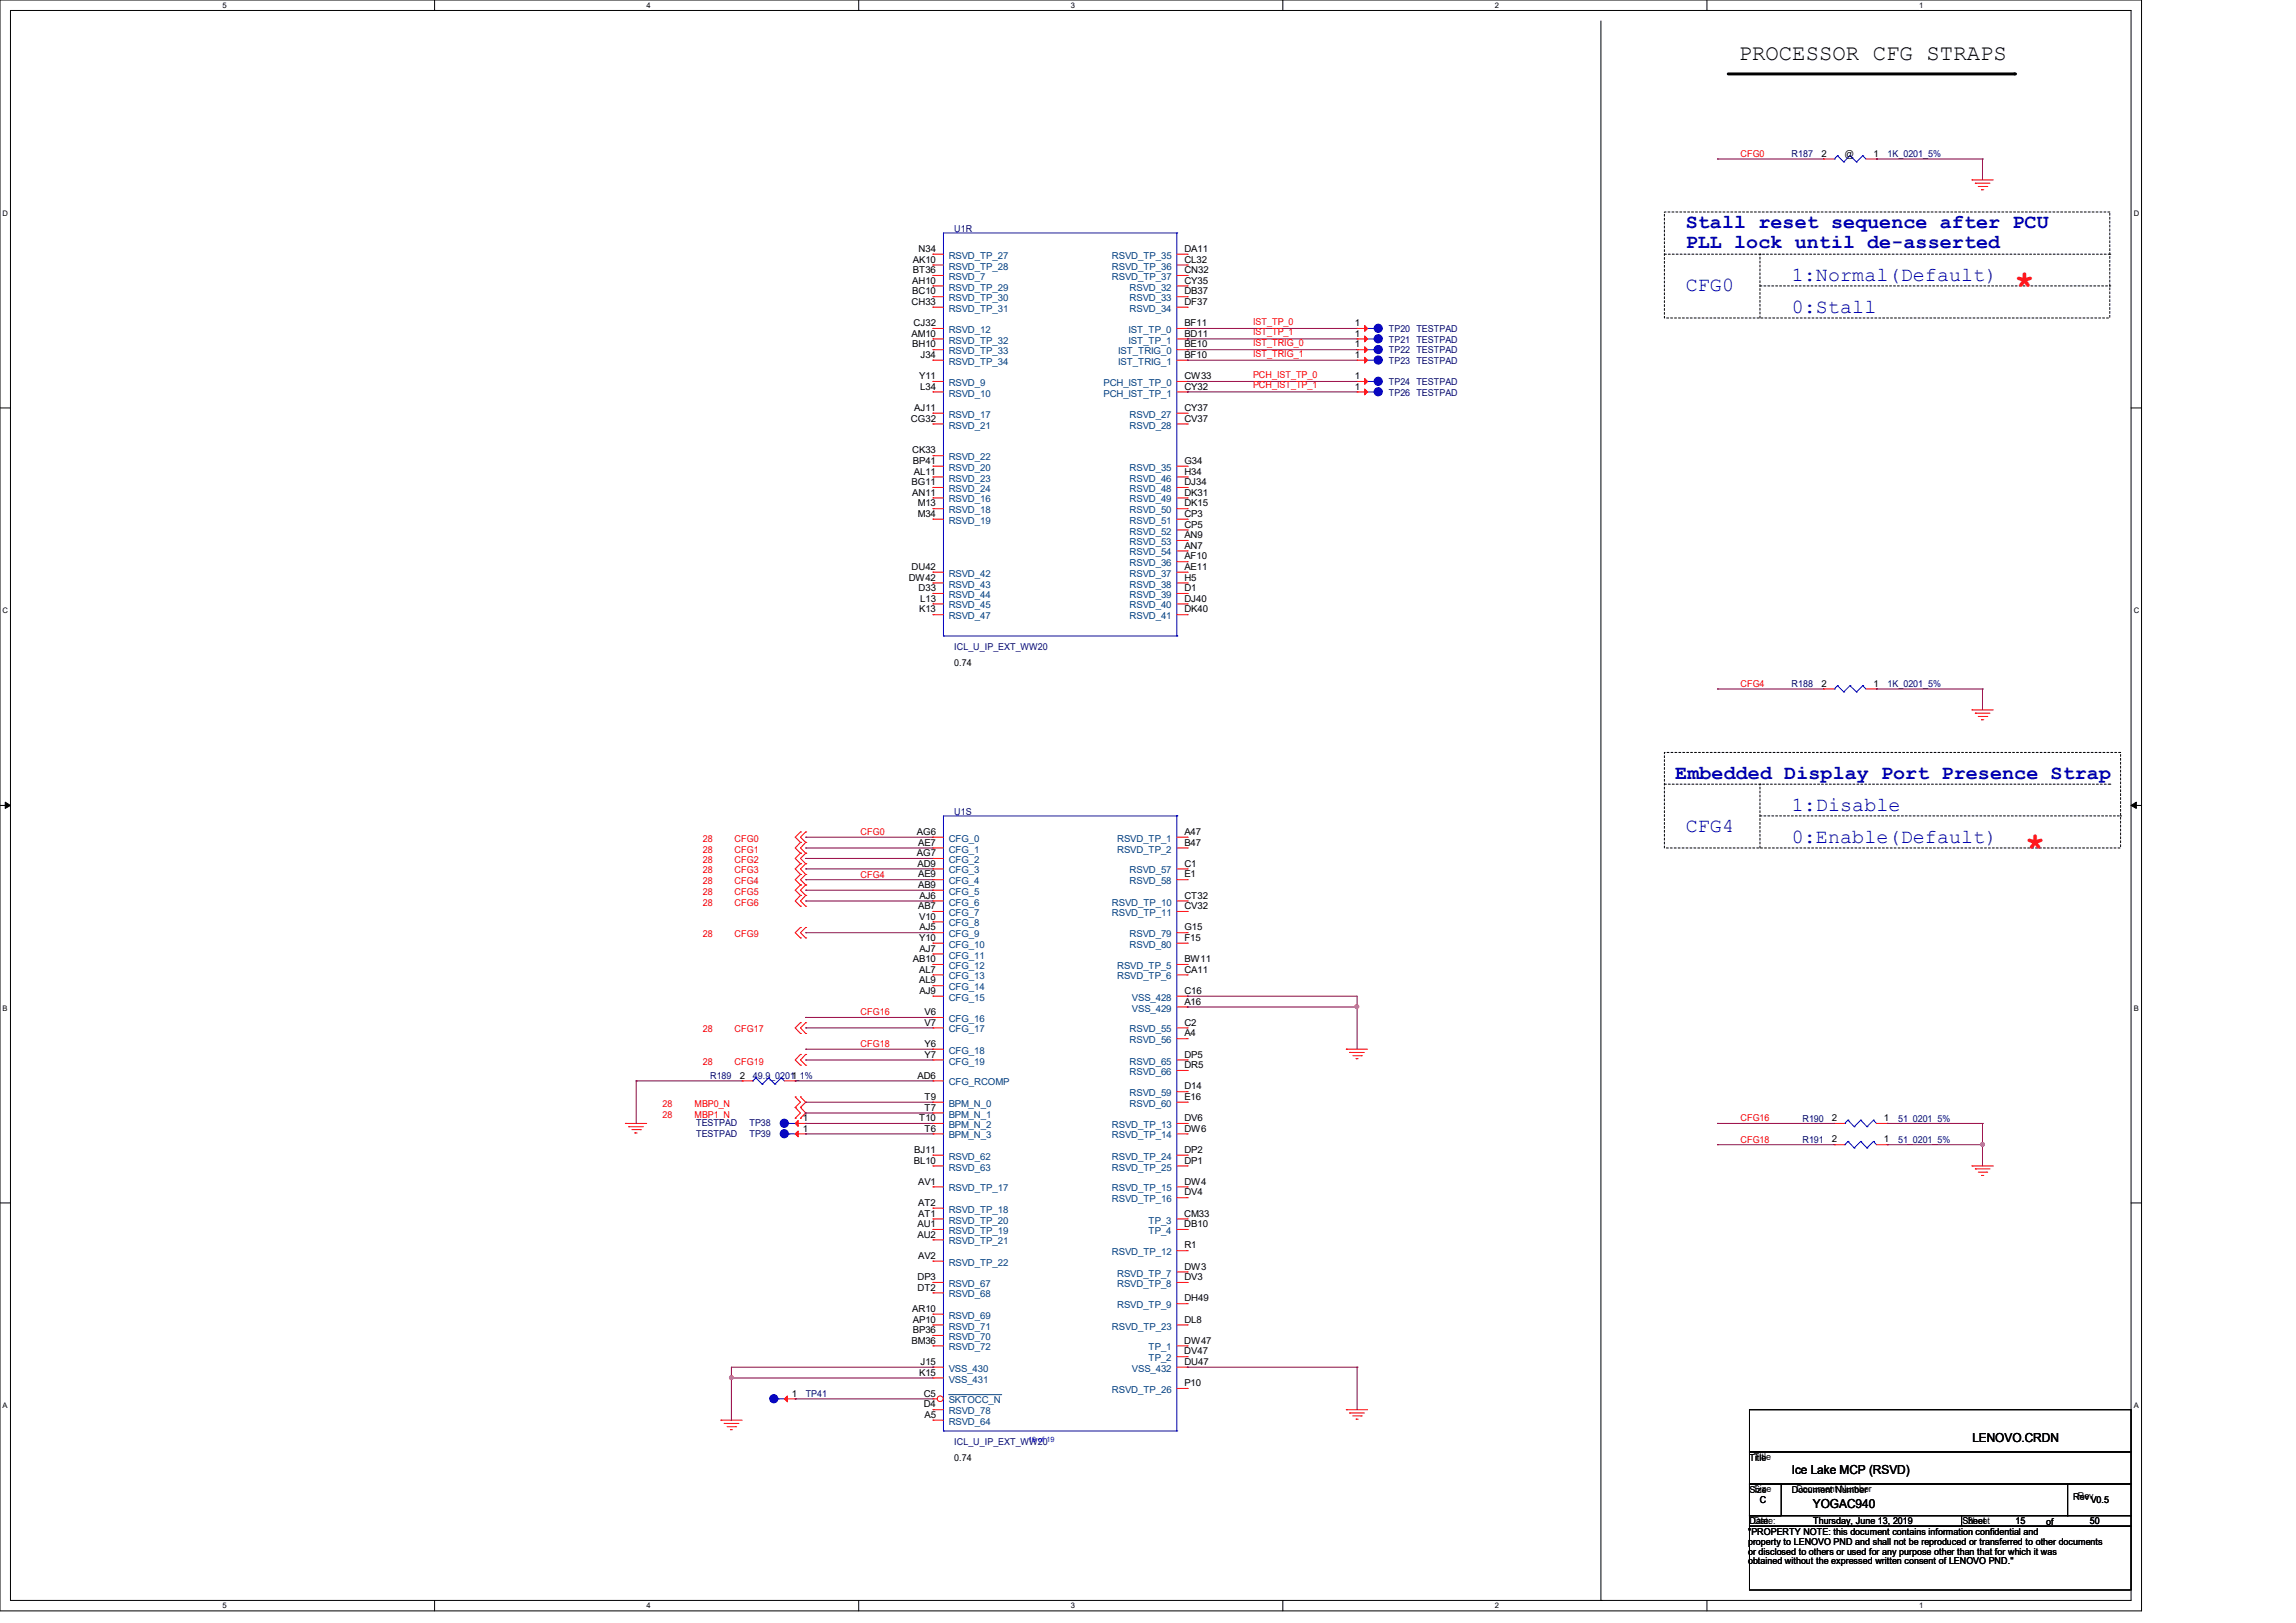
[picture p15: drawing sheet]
<svg xmlns="http://www.w3.org/2000/svg" width="297mm" height="210mm" viewBox="0 0 297 210" stroke-linecap="round" stroke-linejoin="round" font-family="sans-serif">
<defs><g id="words">
<g font-size="4.4" fill="#f00">
<text x="260.6" y="37.9">*</text>
<text x="262" y="110.6">*</text>
</g>
<text font-size="2.9" x="224.9" y="7.7">PROCESSOR CFG STRAPS</text>
<g font-size="2.6" fill="#0000a0">
<text x="218.1" y="29.5">Stall reset sequence after PCU</text>
<text x="218.1" y="32.1">PLL lock until de-asserted</text>
<text x="218.1" y="37.7">CFG0</text>
<text x="231.8" y="40.5">0:Stall</text>
<text x="231.8" y="36.4">1:Normal(Default)</text>
<text x="216.7" y="100.8">Embedded Display Port Presence Strap</text>
<text x="218.1" y="107.7">CFG4</text>
<text x="231.8" y="104.9">1:Disable</text>
<text x="231.8" y="109.1">0:Enable(Default)</text>
</g>
<g font-size="1.6">
<text x="231.8" y="190.7">Ice Lake MCP (RSVD)</text>
<text x="255.1" y="186.6">LENOVO.CRDN</text>
<text x="234.5" y="195.1">YOGAC940</text>
</g>
<g font-size="1.2" fill="#f00">
<text x="225.2" y="20.3">CFG0</text>
<text x="162.1" y="42">IST_TP_0</text>
<text x="162.1" y="43.4">IST_TP_1</text>
<text x="162.1" y="44.8">IST_TRIG_0</text>
<text x="162.1" y="46.1">IST_TRIG_1</text>
<text x="162.1" y="48.9">PCH_IST_TP_0</text>
<text x="162.1" y="50.2">PCH_IST_TP_1</text>
<text x="225.2" y="88.9">CFG4</text>
<text x="90.9" y="108.9">28</text>
<text x="90.9" y="110.3">28</text>
<text x="90.9" y="111.7">28</text>
<text x="90.9" y="113">28</text>
<text x="95" y="108.9">CFG0</text>
<text x="95" y="110.3">CFG1</text>
<text x="95" y="111.7">CFG2</text>
<text x="95" y="113">CFG3</text>
<text x="111.3" y="108.1">CFG0</text>
<text x="111.3" y="113.6">CFG4</text>
<text x="90.9" y="114.4">28</text>
<text x="90.9" y="115.8">28</text>
<text x="90.9" y="117.2">28</text>
<text x="95" y="114.4">CFG4</text>
<text x="95" y="115.8">CFG5</text>
<text x="95" y="117.2">CFG6</text>
<text x="90.9" y="121.3">28</text>
<text x="95" y="121.3">CFG9</text>
<text x="111.3" y="131.4">CFG16</text>
<text x="90.9" y="133.6">28</text>
<text x="90.9" y="137.8">28</text>
<text x="95" y="133.6">CFG17</text>
<text x="95" y="137.8">CFG19</text>
<text x="111.3" y="135.5">CFG18</text>
<text x="85.7" y="143.2">28</text>
<text x="89.8" y="143.2">MBP0_N</text>
<text x="85.7" y="144.6">28</text>
<text x="89.8" y="144.6">MBP1_N</text>
<text x="225.2" y="147.9">CFG18</text>
<text x="225.2" y="145.1">CFG16</text>
</g>
<g font-size="1.2" fill="#000080">
<text x="231.8" y="20.3">R187</text>
<text x="244.2" y="20.3">1K_0201_5%</text>
<text x="123.4" y="30">U1R</text>
<text x="179.7" y="43">TP20 TESTPAD</text>
<text x="179.7" y="44.3">TP21 TESTPAD</text>
<text x="179.7" y="47.1">TP23 TESTPAD</text>
<text x="179.7" y="45.7">TP22 TESTPAD</text>
<text x="179.7" y="49.8">TP24 TESTPAD</text>
<text x="179.7" y="51.2">TP26 TESTPAD</text>
<text x="123.4" y="84.1">ICL_U_IP_EXT_WW20</text>
<text x="231.8" y="88.9">R188</text>
<text x="244.2" y="88.9">1K_0201_5%</text>
<text x="123.4" y="105.5">U1S</text>
<text x="91.9" y="139.7">R189</text>
<text x="97.4" y="139.7">49.9_0201_1%</text>
<text x="90.1" y="145.7">TESTPAD</text>
<text x="90.1" y="147.1">TESTPAD</text>
<text x="96.9" y="145.7">TP38</text>
<text x="96.9" y="147.1">TP39</text>
<text x="233.2" y="145.2">R190</text>
<text x="233.2" y="147.9">R191</text>
<text x="245.5" y="145.2">51_0201_5%</text>
<text x="245.5" y="147.9">51_0201_5%</text>
<text x="104.2" y="180.8">TP41</text>
<text x="123.4" y="187">ICL_U_IP_EXT_WW20</text>
</g>
<g font-size="1.2">
<text x="235.6" y="20.3">2</text>
<text x="238.7" y="20.3">@</text>
<text x="242.3" y="20.3">1</text>
<text x="118.1" y="34">AK10</text>
<text x="118.1" y="35.3">BT36</text>
<text x="118.8" y="32.6">N34</text>
<text x="153.2" y="32.6">DA11</text>
<text x="153.2" y="34">CL32</text>
<text x="153.2" y="35.3">CN32</text>
<text x="117.9" y="39.5">CH33</text>
<text x="118" y="36.7">AH10</text>
<text x="118" y="38.1">BC10</text>
<text x="153.2" y="38.1">DB37</text>
<text x="153.2" y="36.7">CY35</text>
<text x="153.2" y="39.5">DF37</text>
<text x="117.9" y="43.6">AM10</text>
<text x="118" y="45">BH10</text>
<text x="118.2" y="42.2">CJ32</text>
<text x="119.1" y="46.3">J34</text>
<text x="153.2" y="42.2">BF11</text>
<text x="153.2" y="43.6">BD11</text>
<text x="153.2" y="45">BE10</text>
<text x="153.2" y="46.3">BF10</text>
<text x="175.3" y="42.2">1</text>
<text x="175.3" y="43.6">1</text>
<text x="175.3" y="46.3">1</text>
<text x="175.3" y="45">1</text>
<text x="118.3" y="53.2">AJ11</text>
<text x="118.9" y="49.1">Y11</text>
<text x="119" y="50.4">L34</text>
<text x="153.2" y="53.2">CY37</text>
<text x="153.2" y="49.1">CW33</text>
<text x="153.2" y="50.4">CY32</text>
<text x="175.3" y="49.1">1</text>
<text x="175.3" y="50.4">1</text>
<text x="117.8" y="54.6">CG32</text>
<text x="118" y="58.7">CK33</text>
<text x="153.2" y="54.6">CV37</text>
<text x="117.9" y="62.8">BG11</text>
<text x="118" y="64.1">AN11</text>
<text x="118.1" y="60">BP41</text>
<text x="118.2" y="61.4">AL11</text>
<text x="118.7" y="65.5">M13</text>
<text x="153.2" y="60">G34</text>
<text x="153.2" y="61.4">H34</text>
<text x="153.2" y="62.8">DJ34</text>
<text x="153.2" y="64.1">DK31</text>
<text x="153.2" y="65.5">DK15</text>
<text x="118.7" y="66.9">M34</text>
<text x="153.2" y="68.3">CP5</text>
<text x="153.2" y="69.6">AN9</text>
<text x="153.2" y="71">AN7</text>
<text x="153.2" y="66.9">CP3</text>
<text x="117.5" y="75.1">DW42</text>
<text x="117.9" y="73.7">DU42</text>
<text x="118.8" y="76.5">D33</text>
<text x="119" y="77.9">L13</text>
<text x="153.2" y="72.4">AF10</text>
<text x="153.2" y="73.7">AE11</text>
<text x="153.2" y="75.1">H5</text>
<text x="153.2" y="76.5">D1</text>
<text x="153.2" y="77.9">DJ40</text>
<text x="118.9" y="79.2">K13</text>
<text x="153.2" y="79.2">DK40</text>
<text x="123.4" y="86.1">0.74</text>
<text x="235.6" y="88.9">2</text>
<text x="242.3" y="88.9">1</text>
<text x="118.6" y="108">AG6</text>
<text x="118.6" y="110.8">AG7</text>
<text x="118.7" y="112.1">AD9</text>
<text x="118.8" y="109.4">AE7</text>
<text x="118.8" y="113.5">AE9</text>
<text x="153.2" y="112.1">C1</text>
<text x="153.2" y="113.5">E1</text>
<text x="153.2" y="108">A47</text>
<text x="153.2" y="109.4">B47</text>
<text x="118.8" y="114.9">AB9</text>
<text x="118.8" y="117.6">AB7</text>
<text x="118.9" y="119">V10</text>
<text x="118.9" y="116.3">AJ6</text>
<text x="153.2" y="116.3">CT32</text>
<text x="153.2" y="117.6">CV32</text>
<text x="118.1" y="124.5">AB10</text>
<text x="118.9" y="121.8">Y10</text>
<text x="118.9" y="125.9">AL7</text>
<text x="118.9" y="123.1">AJ7</text>
<text x="118.9" y="120.4">AJ5</text>
<text x="153.2" y="120.4">G15</text>
<text x="153.2" y="121.8">F15</text>
<text x="153.2" y="124.5">BW11</text>
<text x="153.2" y="125.9">CA11</text>
<text x="118.9" y="127.3">AL9</text>
<text x="118.9" y="128.6">AJ9</text>
<text x="119.6" y="131.4">V6</text>
<text x="153.2" y="128.6">C16</text>
<text x="153.2" y="130">A16</text>
<text x="119.6" y="135.5">Y6</text>
<text x="119.6" y="136.9">Y7</text>
<text x="119.6" y="132.7">V7</text>
<text x="153.2" y="132.7">C2</text>
<text x="153.2" y="134.1">A4</text>
<text x="153.2" y="136.9">DP5</text>
<text x="95.7" y="139.6">2</text>
<text x="102.4" y="139.6">1</text>
<text x="118.7" y="139.6">AD6</text>
<text x="119.6" y="142.3">T9</text>
<text x="119.6" y="143.7">T7</text>
<text x="153.2" y="141">D14</text>
<text x="153.2" y="142.3">E16</text>
<text x="153.2" y="138.2">DR5</text>
<text x="103.8" y="145.1">1</text>
<text x="103.8" y="146.4">1</text>
<text x="118.3" y="149.2">BJ11</text>
<text x="118.9" y="145.1">T10</text>
<text x="119.6" y="146.4">T6</text>
<text x="153.2" y="149.2">DP2</text>
<text x="153.2" y="145.1">DV6</text>
<text x="153.2" y="146.4">DW6</text>
<text x="237" y="145.1">2</text>
<text x="237" y="147.8">2</text>
<text x="243.7" y="145.1">1</text>
<text x="243.7" y="147.8">1</text>
<text x="118.2" y="150.6">BL10</text>
<text x="118.8" y="153.3">AV1</text>
<text x="153.2" y="153.3">DW4</text>
<text x="153.2" y="154.7">DV4</text>
<text x="153.2" y="150.6">DP1</text>
<text x="118.7" y="158.8">AU1</text>
<text x="118.7" y="160.1">AU2</text>
<text x="118.8" y="156">AT2</text>
<text x="118.8" y="157.4">AT1</text>
<text x="153.2" y="157.4">CM33</text>
<text x="153.2" y="158.8">DB10</text>
<text x="153.2" y="161.5">R1</text>
<text x="118.7" y="165.7">DP3</text>
<text x="118.7" y="167">DT2</text>
<text x="118.8" y="162.9">AV2</text>
<text x="153.2" y="164.3">DW3</text>
<text x="153.2" y="165.7">DV3</text>
<text x="117.9" y="173.9">BM36</text>
<text x="118" y="169.8">AR10</text>
<text x="118.1" y="172.5">BP36</text>
<text x="118.1" y="171.2">AP10</text>
<text x="153.2" y="173.9">DW47</text>
<text x="153.2" y="168.4">DH49</text>
<text x="153.2" y="171.2">DL8</text>
<text x="118.9" y="178">K15</text>
<text x="119.1" y="176.6">J15</text>
<text x="153.2" y="175.3">DV47</text>
<text x="153.2" y="176.6">DU47</text>
<text x="153.2" y="179.4">P10</text>
<text x="102.4" y="180.7">1</text>
<text x="119.5" y="182.1">D4</text>
<text x="119.5" y="180.7">C5</text>
<text x="119.6" y="183.5">A5</text>
<text x="123.4" y="189">0.74</text>
<text x="226.3" y="189">Title</text>
<text x="226.9" y="188.9">Title</text>
<text x="226.3" y="193.2">Size</text>
<text x="226.3" y="197.3">Date:</text>
<text x="226.9" y="193.1">Size</text>
<text x="226.9" y="197.2">Date:</text>
<text x="227.7" y="194.5">C</text>
<text x="231.8" y="193.2">Document Number</text>
<text x="232.4" y="193.1">Document Number</text>
<text x="234.6" y="197.3">Thursday, June 13, 2019</text>
<text x="253.9" y="197.3">Sheet</text>
<text x="254.5" y="197.2">Sheet</text>
<text x="260.7" y="197.3">15</text>
<text x="264.7" y="197.3">of</text>
<text x="268.2" y="194.1">Rev</text>
<text x="268.8" y="194">Rev</text>
<text x="270.4" y="197.3">50</text>
<text x="270.5" y="194.5">V0.5</text>
<text x="226.1" y="198.6">&quot;PROPERTY NOTE: this document contains information confidential and</text>
<text x="226.1" y="199.9">property to LENOVO PND and shall not be reproduced or transferred to other documents</text>
<text x="226.1" y="201.2">or disclosed to others or used for any purpose other than that for which it was</text>
<text x="226.1" y="202.4">obtained without the expressed written consent of LENOVO PND.&quot;</text>
</g>
<g font-size="1.2" fill="#004080">
<text x="122.7" y="33.5">RSVD_TP_27</text>
<text x="122.7" y="34.9">RSVD_TP_28</text>
<text x="143.8" y="33.5">RSVD_TP_35</text>
<text x="143.8" y="34.9">RSVD_TP_36</text>
<text x="122.7" y="40.3">RSVD_TP_31</text>
<text x="122.7" y="36.2">RSVD_7</text>
<text x="122.7" y="37.6">RSVD_TP_29</text>
<text x="122.7" y="39">RSVD_TP_30</text>
<text x="143.8" y="36.2">RSVD_TP_37</text>
<text x="146.1" y="39">RSVD_33</text>
<text x="146.1" y="37.6">RSVD_32</text>
<text x="146.1" y="40.3">RSVD_34</text>
<text x="122.7" y="43.1">RSVD_12</text>
<text x="122.7" y="45.8">RSVD_TP_33</text>
<text x="122.7" y="44.4">RSVD_TP_32</text>
<text x="122.7" y="47.2">RSVD_TP_34</text>
<text x="144.6" y="45.8">IST_TRIG_0</text>
<text x="144.6" y="47.2">IST_TRIG_1</text>
<text x="146" y="43.1">IST_TP_0</text>
<text x="146" y="44.4">IST_TP_1</text>
<text x="122.7" y="50">RSVD_9</text>
<text x="122.7" y="51.3">RSVD_10</text>
<text x="142.7" y="50">PCH_IST_TP_0</text>
<text x="142.7" y="51.3">PCH_IST_TP_1</text>
<text x="122.7" y="54.1">RSVD_17</text>
<text x="122.7" y="55.5">RSVD_21</text>
<text x="122.7" y="59.6">RSVD_22</text>
<text x="146.1" y="54.1">RSVD_27</text>
<text x="146.1" y="55.5">RSVD_28</text>
<text x="122.7" y="62.3">RSVD_23</text>
<text x="122.7" y="63.7">RSVD_24</text>
<text x="122.7" y="65">RSVD_16</text>
<text x="122.7" y="60.9">RSVD_20</text>
<text x="146.1" y="60.9">RSVD_35</text>
<text x="146.1" y="62.3">RSVD_46</text>
<text x="146.1" y="63.7">RSVD_48</text>
<text x="146.1" y="65">RSVD_49</text>
<text x="122.7" y="66.4">RSVD_18</text>
<text x="122.7" y="67.8">RSVD_19</text>
<text x="146.1" y="69.2">RSVD_52</text>
<text x="146.1" y="70.5">RSVD_53</text>
<text x="146.1" y="71.9">RSVD_54</text>
<text x="146.1" y="66.4">RSVD_50</text>
<text x="146.1" y="67.8">RSVD_51</text>
<text x="122.7" y="74.6">RSVD_42</text>
<text x="122.7" y="76">RSVD_43</text>
<text x="122.7" y="77.4">RSVD_44</text>
<text x="146.1" y="73.3">RSVD_36</text>
<text x="146.1" y="74.6">RSVD_37</text>
<text x="146.1" y="76">RSVD_38</text>
<text x="146.1" y="77.4">RSVD_39</text>
<text x="122.7" y="78.7">RSVD_45</text>
<text x="122.7" y="80.1">RSVD_47</text>
<text x="146.1" y="80.1">RSVD_41</text>
<text x="146.1" y="78.7">RSVD_40</text>
<text x="122.7" y="108.9">CFG_0</text>
<text x="122.7" y="110.3">CFG_1</text>
<text x="122.7" y="111.7">CFG_2</text>
<text x="122.7" y="113">CFG_3</text>
<text x="144.5" y="108.9">RSVD_TP_1</text>
<text x="144.5" y="110.3">RSVD_TP_2</text>
<text x="146.1" y="113">RSVD_57</text>
<text x="122.7" y="114.4">CFG_4</text>
<text x="122.7" y="115.8">CFG_5</text>
<text x="122.7" y="117.2">CFG_6</text>
<text x="122.7" y="118.5">CFG_7</text>
<text x="122.7" y="119.9">CFG_8</text>
<text x="143.8" y="117.2">RSVD_TP_10</text>
<text x="143.8" y="118.5">RSVD_TP_11</text>
<text x="146.1" y="114.4">RSVD_58</text>
<text x="122.7" y="122.6">CFG_10</text>
<text x="122.7" y="124">CFG_11</text>
<text x="122.7" y="125.4">CFG_12</text>
<text x="122.7" y="121.3">CFG_9</text>
<text x="144.5" y="125.4">RSVD_TP_5</text>
<text x="146.1" y="121.3">RSVD_79</text>
<text x="146.1" y="122.6">RSVD_80</text>
<text x="122.7" y="126.7">CFG_13</text>
<text x="122.7" y="128.1">CFG_14</text>
<text x="122.7" y="129.5">CFG_15</text>
<text x="144.5" y="126.7">RSVD_TP_6</text>
<text x="146.4" y="129.5">VSS_428</text>
<text x="146.4" y="130.9">VSS_429</text>
<text x="122.7" y="136.4">CFG_18</text>
<text x="122.7" y="137.8">CFG_19</text>
<text x="122.7" y="132.2">CFG_16</text>
<text x="122.7" y="133.6">CFG_17</text>
<text x="146.1" y="133.6">RSVD_55</text>
<text x="146.1" y="135">RSVD_56</text>
<text x="146.1" y="137.8">RSVD_65</text>
<text x="122.7" y="140.5">CFG_RCOMP</text>
<text x="122.7" y="143.2">BPM_N_0</text>
<text x="146.1" y="141.9">RSVD_59</text>
<text x="146.1" y="143.2">RSVD_60</text>
<text x="146.1" y="139.1">RSVD_66</text>
<text x="122.7" y="144.6">BPM_N_1</text>
<text x="122.7" y="146">BPM_N_2</text>
<text x="122.7" y="147.3">BPM_N_3</text>
<text x="143.8" y="146">RSVD_TP_13</text>
<text x="143.8" y="147.3">RSVD_TP_14</text>
<text x="122.7" y="154.2">RSVD_TP_17</text>
<text x="122.7" y="150.1">RSVD_62</text>
<text x="122.7" y="151.5">RSVD_63</text>
<text x="143.8" y="154.2">RSVD_TP_15</text>
<text x="143.8" y="155.6">RSVD_TP_16</text>
<text x="143.8" y="150.1">RSVD_TP_24</text>
<text x="143.8" y="151.5">RSVD_TP_25</text>
<text x="122.7" y="156.9">RSVD_TP_18</text>
<text x="122.7" y="159.7">RSVD_TP_19</text>
<text x="122.7" y="158.3">RSVD_TP_20</text>
<text x="122.7" y="161">RSVD_TP_21</text>
<text x="148.6" y="158.3">TP_3</text>
<text x="148.6" y="159.7">TP_4</text>
<text x="122.7" y="163.8">RSVD_TP_22</text>
<text x="122.7" y="166.5">RSVD_67</text>
<text x="122.7" y="167.9">RSVD_68</text>
<text x="143.8" y="162.4">RSVD_TP_12</text>
<text x="144.5" y="165.2">RSVD_TP_7</text>
<text x="144.5" y="166.5">RSVD_TP_8</text>
<text x="122.7" y="173.4">RSVD_70</text>
<text x="122.7" y="172">RSVD_71</text>
<text x="122.7" y="170.6">RSVD_69</text>
<text x="143.8" y="172">RSVD_TP_23</text>
<text x="144.5" y="169.3">RSVD_TP_9</text>
<text x="122.7" y="174.7">RSVD_72</text>
<text x="122.7" y="177.5">VSS_430</text>
<text x="122.7" y="178.9">VSS_431</text>
<text x="146.4" y="177.5">VSS_432</text>
<text x="148.6" y="174.7">TP_1</text>
<text x="148.6" y="176.1">TP_2</text>
<text x="122.7" y="181.6">SKTOCC_N</text>
<text x="122.7" y="183">RSVD_78</text>
<text x="122.7" y="184.4">RSVD_64</text>
<text x="143.8" y="180.3">RSVD_TP_26</text>
</g>
<g font-size="1">
<text x="28.8" y="1">5</text>
<text x="83.7" y="1">4</text>
<text x="138.5" y="1">3</text>
<text x="193.4" y="1">2</text>
<text x="248.2" y="1">1</text>
<text x=".3" y="27.9">D</text>
<text x="276" y="27.9">D</text>
<text x=".3" y="79.4">C</text>
<text x="276" y="79.4">C</text>
<text x=".3" y="130.8">B</text>
<text x="276" y="130.8">B</text>
<text x=".3" y="182.2">A</text>
<text x="276" y="182.2">A</text>
<text x="28.8" y="208.1">5</text>
<text x="83.7" y="208.1">4</text>
<text x="138.5" y="208.1">3</text>
<text x="193.4" y="208.1">2</text>
<text x="248.2" y="208.1">1</text>
</g>
<text font-size=".9" fill="#00f" x="133" y="186.6">19 of 19</text>
</g></defs>
<path d="M0 0h277v208.4h-277zM1.4 1.4h274.3v205.7h-274.3z" fill="none" stroke="#000" stroke-width=".13"/>
<g fill="#fff">
<path d="M28.8 .1h.5v1.1h-.5z"/>
<path d="M28.8 207.2h.5v1.1h-.5z"/>
</g>
<path d="M56.2 0v1.4M56.2 207.1v1.3" fill="none" stroke="#000" stroke-width=".13"/>
<g fill="#fff">
<path d="M83.7 .1h.5v1.1h-.5z"/>
<path d="M83.7 207.2h.5v1.1h-.5z"/>
</g>
<path d="M111.1 0v1.4M111.1 207.1v1.3" fill="none" stroke="#000" stroke-width=".13"/>
<g fill="#fff">
<path d="M138.5 .1h.6v1.1h-.6z"/>
<path d="M138.5 207.2h.6v1.1h-.6z"/>
</g>
<path d="M165.9 0v1.4M165.9 207.1v1.3" fill="none" stroke="#000" stroke-width=".13"/>
<g fill="#fff">
<path d="M193.4 .1h.5v1.1h-.5z"/>
<path d="M193.4 207.2h.5v1.1h-.5z"/>
</g>
<path d="M220.8 0v1.4M220.8 207.1v1.3" fill="none" stroke="#000" stroke-width=".13"/>
<g fill="#fff">
<path d="M248.2 .1h.6v1.1h-.6z"/>
<path d="M248.2 207.2h.6v1.1h-.6z"/>
<path d="M.3 27.1h.8v1.1h-.8z"/>
<path d="M276 27.1h.7v1.1h-.7z"/>
<path d="M.3 78.5h.8v1.1h-.8z"/>
<path d="M276 78.5h.7v1.1h-.7z"/>
</g>
<path d="M0 52.8h1.4M275.7 52.8h1.3" fill="none" stroke="#000" stroke-width=".13"/>
<g fill="#fff">
<path d="M.3 129.9h.7v1.1h-.7z"/>
<path d="M276 129.9h.6v1.1h-.6z"/>
</g>
<path d="M0 104.2h1.4M275.7 104.2h1.3" fill="none" stroke="#000" stroke-width=".13"/>
<path d="M.7 103.8l.7 .4-.7 .4zM275.7 104.2l.7-.4v.8z" fill="#000" stroke="#000" stroke-width=".13"/>
<g fill="#fff">
<path d="M.3 181.4h.7v1.1h-.7z"/>
<path d="M276 181.4h.6v1.1h-.6z"/>
</g>
<path d="M207.1 2.7v204.4M0 155.7h1.4M275.7 155.7h1.3M226.3 196.1h27.4v1.4h-27.4zM226.3 192h41.2v4.1h-41.2zM226.3 192h4.1v4.1h-4.1zM226.3 182.4h49.4v5.5h-49.4zM226.3 187.9h49.4v4.1h-49.4zM226.3 197.5h49.4v8.2h-49.4zM253.7 196.1h22v1.4h-22zM267.5 192h8.2v4.1h-8.2zM207.1 207.1h.1" fill="none" stroke="#000" stroke-width=".13"/>
<g fill="none" stroke="#000" stroke-width=".13" stroke-dasharray=".3">
<path d="M215.3 32.9h57.6M215.3 27.4h57.6v13.7h-57.6zM227.7 37h45.2M227.7 32.9h.1M272.9 37h.1M272.9 32.9h.1M227.7 41.1v-8.2M215.3 97.4h59v12.3h-59zM215.3 101.5h57.6M227.7 109.7v-8.2M227.7 101.5h.1M227.7 105.6h46.6"/>
<path d="M272.9 101.5h.1M274.3 105.6h.1"/>
</g>
<path d="M223.6 9.6h37" fill="none" stroke="#000" stroke-width=".38"/>
<circle cx="260.6" cy="9.6" r=".19" fill="#000"/>
<g fill="none" stroke="#f00" stroke-width=".13">
<path d="M120.7 39.8h1.3M120.7 32.9h1.3M120.7 34.3h1.3M120.7 35.6h1.3M120.7 37h1.3M120.7 38.4h1.3M120.7 39.8h.1M120.7 32.9h.1M120.7 34.3h.1M120.7 35.6h.1M120.7 37h.1M120.7 38.4h.1"/>
<path d="M152.2 39.8h1.4M152.2 32.9h1.4M152.2 34.3h1.4M152.2 35.6h1.4M152.2 37h1.4M152.2 38.4h1.4M153.6 32.9h.1M153.6 34.3h.1M153.6 35.6h.1M153.6 38.4h.1M153.6 37h.1M153.6 39.8h.1"/>
<path d="M255.1 23.3h2.8M255.1 23.3h.1M255.5 23.7h.1M255.5 23.7h1.9M255.9 24.1h1.1M256.3 24.6h.1M256.3 24.6h.3M257 24.1h.1M120.7 42.5h1.3M120.7 49.4h1.3M120.7 43.9h1.3M120.7 50.7h1.3"/>
<path d="M120.7 53.5h1.3M120.7 54.9h1.3M120.7 59h1.3M120.7 45.3h1.3M120.7 46.6h1.3M120.7 42.5h.1M120.7 49.4h.1M120.7 50.7h.1M120.7 53.5h.1M120.7 54.9h.1M120.7 59h.1M120.7 45.3h.1"/>
<path d="M120.7 43.9h.1M120.7 46.6h.1M152.2 42.5h1.4M152.2 49.4h1.4M152.2 43.9h1.4M152.2 50.7h1.4M152.2 53.5h1.4M152.2 54.9h1.4M152.2 45.3h1.4M152.2 46.6h1.4M153.6 42.5h.1M153.6 43.9h.1"/>
<path d="M153.6 45.3h.1M153.6 46.6h.1M153.6 49.4h.1M153.6 50.7h.1M153.6 53.5h.1M153.6 54.9h.1M175.6 42.5h1.3M175.6 49.4h1.3M175.6 43.9h1.3M175.6 50.7h1.3M175.6 46.6h1.3M175.6 42.5h.1"/>
<path d="M175.6 49.4h.1M175.6 43.9h.1M175.6 50.7h.1M175.6 46.6h.1M120.7 61.7h1.3M120.7 63.1h1.3M120.7 64.4h1.3M120.7 65.8h1.3M120.7 67.2h1.3M120.7 79.5h1.3M120.7 74h1.3M120.7 75.4h1.3"/>
<path d="M120.7 76.8h1.3M120.7 60.3h1.3M120.7 78.1h1.3M120.7 61.7h.1M120.7 63.1h.1M120.7 64.4h.1M120.7 65.8h.1M120.7 67.2h.1M120.7 74h.1M120.7 75.4h.1M120.7 76.8h.1M120.7 60.3h.1"/>
<path d="M120.7 78.1h.1M120.7 79.5h.1M152.2 61.7h1.4M152.2 63.1h1.4M152.2 64.4h1.4M152.2 65.8h1.4M152.2 67.2h1.4M152.2 79.5h1.4M152.2 68.6h1.4M152.2 69.9h1.4M152.2 74h1.4M152.2 71.3h1.4"/>
<path d="M152.2 75.4h1.4M152.2 76.8h1.4M152.2 60.3h1.4M152.2 78.1h1.4M152.2 72.7h1.4M153.6 79.5h.1M153.6 68.6h.1M153.6 69.9h.1M153.6 71.3h.1M153.6 60.3h.1M153.6 72.7h.1M153.6 61.7h.1"/>
<path d="M153.6 74h.1M153.6 63.1h.1M153.6 75.4h.1M153.6 64.4h.1M153.6 76.8h.1M153.6 65.8h.1M153.6 78.1h.1M153.6 67.2h.1M235.9 89.2h1.4M235.9 89.2h.1M241.4 89.2h1.3M242.7 89.2h.1"/>
<path d="M255.1 91.9h2.8M255.1 91.9h.1M255.5 92.3h.1M255.5 92.3h1.9M255.9 92.7h1.1M256.3 93.1h.1M256.3 93.1h.3M257 92.7h.1M103.5 107.7l-.6 .6 .6 .7M103.5 109l-.6 .7 .6 .7M103.5 110.4l-.6 .7 .6 .7M103.5 111.8l-.6 .6 .6 .8"/>
<path d="M103.5 113.2l-.6 .6 .6 .7M103.5 114.5l-.6 .7 .6 .7M103.5 115.9l-.6 .7 .6 .7M103.5 109h.1M103.5 107.7h.1M103.5 110.4h.1M103.5 111.8h.1M103.5 113.2h.1M103.5 114.5h.1M103.5 115.9h.1M103.5 117.3h.1M104.2 107.7l-.7 .6 .7 .7"/>
<path d="M104.2 109l-.7 .7 .7 .7M104.2 110.4l-.7 .7 .7 .7M104.2 111.8l-.7 .6 .7 .8M104.2 113.2l-.7 .6 .7 .7M104.2 114.5l-.7 .7 .7 .7M104.2 115.9l-.7 .7 .7 .7M104.2 109h.1M104.2 107.7h.1M104.2 110.4h.1M104.2 111.8h.1M104.2 113.2h.1M104.2 114.5h.1"/>
<path d="M104.2 115.9h.1M104.2 117.3h.1M96 139.9h1.4M96 139.9h.1M101.5 139.9h1.4M102.9 139.9h.1M103.5 132.3l-.6 .7 .6 .7M103.5 120l-.6 .7 .6 .7M103.5 136.4l-.6 .8 .6 .6M103.5 133.7h.1M103.5 132.3h.1M103.5 121.4h.1"/>
<path d="M103.5 120h.1M103.5 137.8h.1M103.5 136.4h.1M104.2 132.3l-.7 .7 .7 .7M104.2 120l-.7 .7 .7 .7M104.2 136.4l-.7 .8 .7 .6M104.2 133.7h.1M104.2 132.3h.1M104.2 121.4h.1M104.2 120h.1M104.2 137.8h.1M104.2 136.4h.1"/>
<path d="M174.2 135.8h.1M174.2 135.8h2.7M174.6 136.2h1.9M174.6 136.2h.1M175 136.6h1.1M175.4 137h.1M175.4 137h.3M176.1 136.6h.1M80.9 145.4h2.8M80.9 145.4h.1M81.3 145.8h.1M81.3 145.8h1.9"/>
<path d="M81.7 146.2h1.1M82.1 146.6h.3M82.1 146.6h.1M82.8 146.2h.1M102.9 141.9h.1M102.9 143.3h.1M102.9 144.7h.1M102.9 145.4h1.3M102.9 141.9l.6 .7-.6 .7M102.9 143.3l.6 .7-.6 .7M103.5 141.9h.1M103.5 143.3h.1"/>
<path d="M103.5 144.7h.1M103.5 141.9l.7 .7-.7 .7M103.5 143.3l.7 .7-.7 .7M104.2 145.4h.1M237.3 145.4h.1M237.3 148.1h.1M237.3 145.4h1.3M237.3 148.1h1.3M242.7 145.4h1.4M242.7 148.1h1.4M244.1 145.4h.1M244.1 148.1h.1"/>
<path d="M255.1 150.9h2.8M255.1 150.9h.1M255.5 151.3h.1M255.5 151.3h1.9M255.9 151.7h1.1M256.3 152.1h.1M256.3 152.1h.3M257 151.7h.1M93.3 183.8h2.7M93.3 183.8h.1M93.7 184.2h1.9M93.7 184.2h.1"/>
<path d="M94.1 184.6h1.1M94.5 185h.1M94.5 185h.2M95.2 184.6h.1M174.2 182.4h.1M174.2 182.4h2.7M174.6 182.8h1.9M174.6 182.8h.1M175 183.2h1.1M175.4 183.6h.1M175.4 183.6h.3M176.1 183.2h.1"/>
</g>
<g fill="#00f" stroke="#00f" stroke-width=".13">
<circle cx="101.5" cy="145.4" r=".53"/>
<circle cx="178.3" cy="42.5" r=".53"/>
<circle cx="178.3" cy="49.3" r=".53"/>
<circle cx="178.3" cy="43.8" r=".53"/>
<circle cx="178.3" cy="50.7" r=".53"/>
<circle cx="178.3" cy="46.6" r=".53"/>
</g>
<g fill="none" stroke="#00f" stroke-width=".13">
<path d="M152.2 30.1h.1M152.2 30.1v52.2M152.2 30.1h-30.2v52.2M176.9 42.5h.9M176.9 49.4h.9M176.9 43.9h.9M176.9 50.7h.9M176.9 46.6h.9M177.8 42.5h.1M177.8 49.4h.1M177.8 43.9h.1M177.8 50.7h.1"/>
<path d="M177.8 46.6h.1M122 82.3h.1M122 82.3h30.2M152.2 82.3h.1M237.3 89.2h.1M237.7 88.7l.8 .8M237.7 88.7h.1M237.7 88.7l-.4 .5M238.5 89.5h.1M239.3 88.7h.1M239.3 88.7l-.8 .8M239.3 88.7l.9 .8"/>
<path d="M240.2 89.5h.1M241 88.7h.1M241 88.7l-.8 .8M241 88.7l.4 .5M152.2 105.6h.1M152.2 105.6v79.6M152.2 105.6h-30.2v79.6M97.4 139.9h.1M97.8 139.5l.8 .8M97.8 139.5h.1M97.8 139.5l-.4 .4M99.4 139.5l.8 .8"/>
<path d="M99.4 139.5h.1M99.4 139.5l-.8 .8M101 139.5l.5 .4M101 139.5h.1M101 139.5l-.8 .8M98.6 140.3h.1M100.2 140.3h.1M102 145.4h.9M102 145.4h.1M238.6 145.4h.1M238.6 148.1h.1M239.1 144.9l.8 .9"/>
<path d="M239.1 147.7l.8 .8M239.1 144.9h.1M239.1 147.7h.1M239.1 144.9l-.5 .5M239.1 147.7l-.5 .4M239.9 145.8h.1M239.9 148.5h.1M240.7 144.9l.8 .9M240.7 147.7l.8 .8M240.7 144.9h.1M240.7 147.7h.1M240.7 144.9l-.8 .9"/>
<path d="M240.7 147.7l-.8 .8M241.5 145.8h.1M241.5 148.5h.1M242.4 144.9h.1M242.4 147.7h.1M242.4 144.9l-.9 .9M242.4 147.7l-.9 .8M242.4 144.9l.3 .5M242.4 147.7l.3 .4M122 185.2h.1M122 185.2h30.2M152.2 185.2h.1"/>
</g>
<g fill="#f00" stroke="#f00" stroke-width=".13">
<path d="M102.9 145.4l.4-.4v.8z"/>
<path d="M176.5 42.1l.4 .4-.4 .4z"/>
<path d="M176.5 49l.4 .4-.4 .3z"/>
<path d="M176.5 43.5l.4 .4-.4 .3z"/>
<path d="M176.5 50.3l.4 .4-.4 .4z"/>
<path d="M176.5 46.2l.4 .4-.4 .4z"/>
</g>
<circle cx="121.6" cy="181" r=".37" fill="#fff" stroke="#f00" stroke-width=".13"/>
<g fill="none" stroke="#f00" stroke-width=".13">
<path d="M235.9 20.6h1.4M235.9 20.6h.1M241.4 20.6h1.3M242.7 20.6h.1M175.6 45.3h1.3M175.6 45.3h.1M120.7 108.3h1.3M120.7 109.7h1.3M120.7 111.1h1.3M120.7 112.4h1.3M120.7 113.8h1.3M120.7 115.2h1.3"/>
<path d="M120.7 116.6h1.3M120.7 117.9h1.3M120.7 119.3h1.3M120.7 108.3h.1M120.7 109.7h.1M120.7 111.1h.1M120.7 112.4h.1M120.7 113.8h.1M120.7 115.2h.1M120.7 116.6h.1M120.7 117.9h.1M120.7 119.3h.1"/>
<path d="M152.2 108.3h1.4M152.2 109.7h1.4M152.2 112.4h1.4M152.2 113.8h1.4M152.2 116.6h1.4M152.2 117.9h1.4M153.6 108.3h.1M153.6 109.7h.1M153.6 112.4h.1M153.6 113.8h.1M153.6 116.6h.1M153.6 117.9h.1"/>
<path d="M120.7 135.8h1.3M120.7 137.2h1.3M120.7 133h1.3M120.7 120.7h1.3M120.7 128.9h1.3M120.7 122h1.3M120.7 124.8h1.3M120.7 139.9h1.3M120.7 126.2h1.3M120.7 123.4h1.3M120.7 127.6h1.3M120.7 131.7h1.3"/>
<path d="M120.7 135.8h.1M120.7 137.2h.1M120.7 139.9h.1M120.7 122h.1M120.7 123.4h.1M120.7 124.8h.1M120.7 126.2h.1M120.7 127.6h.1M120.7 120.7h.1M120.7 128.9h.1M120.7 131.7h.1M120.7 133h.1"/>
<path d="M152.2 137.2h1.4M152.2 133h1.4M152.2 120.7h1.4M152.2 134.4h1.4M152.2 128.9h1.4M152.2 122h1.4M152.2 130.3h1.4M152.2 124.8h1.4M152.2 126.2h1.4M152.2 138.5h1.4M153.6 133h.1M153.6 120.7h.1"/>
<path d="M153.6 134.4h.1M153.6 128.9h.1M153.6 122h.1M153.6 130.3h.1M153.6 124.8h.1M153.6 126.2h.1M153.6 137.2h.1M153.6 138.5h.1M102.9 146.7h1.3M104.2 146.7h.1M120.7 153.6h1.3M120.7 142.6h1.3"/>
<path d="M120.7 157.7h1.3M120.7 156.3h1.3M120.7 159.1h1.3M120.7 149.5h1.3M120.7 150.9h1.3M120.7 144h1.3M120.7 145.4h1.3M120.7 146.7h1.3M120.7 153.6h.1M120.7 156.3h.1M120.7 159.1h.1M120.7 149.5h.1"/>
<path d="M120.7 150.9h.1M120.7 157.7h.1M120.7 142.6h.1M120.7 144h.1M120.7 145.4h.1M120.7 146.7h.1M152.2 153.6h1.4M152.2 155h1.4M152.2 141.3h1.4M152.2 142.6h1.4M152.2 157.7h1.4M152.2 159.1h1.4"/>
<path d="M152.2 149.5h1.4M152.2 150.9h1.4M152.2 145.4h1.4M152.2 146.7h1.4M153.6 153.6h.1M153.6 155h.1M153.6 141.3h.1M153.6 142.6h.1M153.6 157.7h.1M153.6 159.1h.1M153.6 149.5h.1M153.6 150.9h.1"/>
<path d="M153.6 145.4h.1M153.6 146.7h.1M120.7 172.8h1.3M120.7 174.2h1.3M120.7 171.4h1.3M120.7 165.9h1.3M120.7 160.4h1.3M120.7 163.2h1.3M120.7 176.9h1.3M120.7 178.3h1.3M120.7 167.3h1.3M120.7 170.1h1.3"/>
<path d="M120.7 172.8h.1M120.7 171.4h.1M120.7 174.2h.1M120.7 160.4h.1M120.7 163.2h.1M120.7 176.9h.1M120.7 165.9h.1M120.7 178.3h.1M120.7 167.3h.1M120.7 170.1h.1M152.2 161.8h1.4M152.2 174.2h1.4"/>
<path d="M152.2 171.4h1.4M152.2 164.6h1.4M152.2 175.6h1.4M152.2 179.7h1.4M152.2 165.9h1.4M152.2 168.7h1.4M152.2 176.9h1.4M153.6 161.8h.1M153.6 174.2h.1M153.6 164.6h.1M153.6 175.6h.1M153.6 179.7h.1"/>
<path d="M153.6 171.4h.1M153.6 165.9h.1M153.6 168.7h.1M153.6 176.9h.1M101.5 181h1.4M102.9 181h.1M120.7 182.4h1.3M120.7 183.8h1.3M120.7 181h.5M120.7 181h.1M120.7 182.4h.1M120.7 183.8h.1"/>
</g>
<path d="M122.7 180.5h6.8M129.5 180.5h.1" fill="none" stroke="#004080" stroke-width=".13"/>
<g fill="#00f" stroke="#00f" stroke-width=".13">
<circle cx="178.3" cy="45.2" r=".53"/>
<circle cx="100.1" cy="181" r=".53"/>
<circle cx="101.5" cy="146.7" r=".53"/>
</g>
<g fill="none" stroke="#00f" stroke-width=".13">
<path d="M237.3 20.6h.1M237.7 20.2l.8 .8M237.7 20.2h.1M237.7 20.2l-.4 .4M238.5 21h.1M239.3 20.2h.1M239.3 20.2l-.8 .8M239.3 20.2l.9 .8M240.2 21h.1M241 20.2h.1M241 20.2l-.8 .8M241 20.2l.4 .4"/>
<path d="M176.9 45.3h.9M177.8 45.3h.1M102 146.7h.9M102 146.7h.1M100.7 181h.8M100.7 181h.1"/>
</g>
<g fill="#f00" stroke="#f00" stroke-width=".13">
<path d="M176.5 44.9l.4 .4-.4 .3z"/>
<path d="M101.9 180.6v.8l-.4-.4z"/>
<path d="M103.3 146.3v.8l-.4-.4z"/>
</g>
<g fill="none" stroke="#800040" stroke-width=".13">
<path d="M222.2 20.6h.1M222.2 20.6h13.7M242.7 20.6h.1M242.7 20.6h13.8M256.5 20.6h.1M256.5 20.6v2.7M153.6 42.5h.1M153.6 43.9h.1M153.6 45.3h.1M153.6 46.6h.1M153.6 49.4h.1M153.6 50.7h.1"/>
<path d="M153.6 42.5h22M153.6 43.9h22M153.6 45.3h22M153.6 46.6h22M153.6 49.4h22M153.6 50.7h22M222.2 89.2h.1M222.2 89.2h13.7M242.7 89.2h.1M242.7 89.2h13.8M256.5 89.2h.1M256.5 89.2v2.7"/>
<path d="M104.2 111.1h16.5M104.2 108.3h16.5M104.2 113.8h16.5M104.2 109.7h16.5M104.2 112.4h16.5M104.2 116.6h16.5M104.2 115.2h16.5M104.2 111.1h.1M104.2 108.3h.1M104.2 113.8h.1M104.2 109.7h.1M104.2 112.4h.1"/>
<path d="M104.2 116.6h.1M104.2 115.2h.1M82.3 139.9h.1M82.3 139.9v5.5M82.3 139.9h13.7M102.9 139.9h.1M102.9 139.9h17.8M104.2 120.7h16.5M104.2 131.7h16.5M104.2 133h16.5M104.2 135.8h16.5M104.2 137.2h16.5"/>
<path d="M104.2 120.7h.1M104.2 131.7h.1M104.2 133h.1M104.2 135.8h.1M104.2 137.2h.1M153.6 130.3h.1M153.6 128.9h.1M153.6 130.3h22M153.6 128.9h22v6.9M175.6 130.3h.1M104.2 145.4h16.5M104.2 142.6h16.5"/>
<path d="M104.2 144h16.5M104.2 146.7h16.5M104.2 142.6h.1M104.2 144h.1M104.2 146.7h.1M104.2 145.4h.1M222.2 148.1h15.1M222.2 145.4h15.1M222.2 148.1h.1M222.2 145.4h.1M244.1 148.1h.1M244.1 145.4h.1"/>
<path d="M244.1 148.1h12.4M244.1 145.4h12.4M256.5 145.4h.1M256.5 148.1h.1M256.5 145.4v5.5M94.6 178.3h26.1M94.6 178.3h.1M120.7 176.9h.1M120.7 176.9h-26.1v6.9M153.6 176.9h.1M153.6 176.9h22M175.6 176.9h.1"/>
<path d="M175.6 176.9v5.5M102.9 181h.1M102.9 181h17.8"/>
</g>
<g fill="#f0f" stroke="#f0f" stroke-width=".13">
<circle cx="94.6" cy="178.3" r=".25"/>
<circle cx="175.5" cy="130.3" r=".25"/>
<circle cx="256.5" cy="148.1" r=".25"/>
</g>
<use href="#words"/>
</svg>
